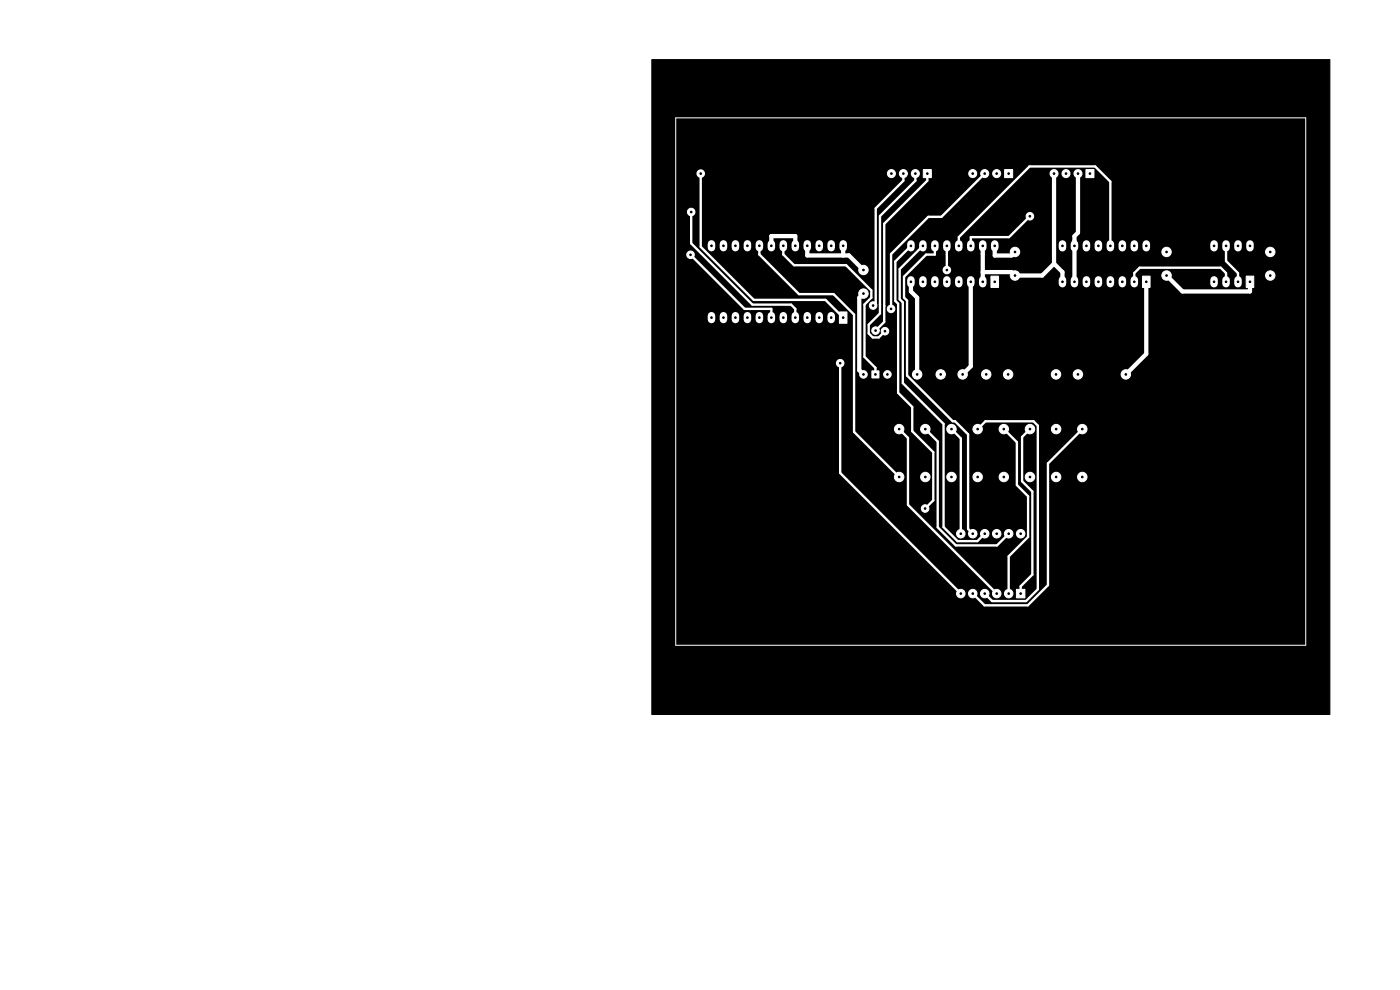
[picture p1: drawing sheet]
<svg xmlns="http://www.w3.org/2000/svg" width="297mm" height="210mm" viewBox="0 0 297 210" stroke-linecap="round" stroke-linejoin="round" font-family="sans-serif">
<g fill="#000" stroke="#000" stroke-width=".21">
<path d="M138.3 12.6h143.8v139h-143.8z"/>
<circle cx="146.9" cy="28.5" r=".17"/>
<circle cx="148.7" cy="36.8" r=".17"/>
<circle cx="189.1" cy="36.8" r=".17"/>
<circle cx="191.6" cy="36.8" r=".17"/>
<circle cx="194.2" cy="36.8" r=".17"/>
<circle cx="196.7" cy="36.8" r=".17"/>
<circle cx="206.4" cy="36.8" r=".17"/>
<circle cx="208.9" cy="36.8" r=".17"/>
<circle cx="211.4" cy="36.8" r=".17"/>
<circle cx="214" cy="36.8" r=".17"/>
<circle cx="223.6" cy="36.8" r=".17"/>
<circle cx="226.1" cy="36.8" r=".17"/>
<circle cx="228.7" cy="36.8" r=".17"/>
<circle cx="231.2" cy="36.8" r=".17"/>
<circle cx="273.5" cy="28.5" r=".18"/>
<circle cx="146.5" cy="54.1" r=".17"/>
<circle cx="146.6" cy="45" r=".18"/>
<circle cx="150.9" cy="52.1" r=".17"/>
<circle cx="153.5" cy="52.1" r=".17"/>
<circle cx="156" cy="52.1" r=".17"/>
<circle cx="158.6" cy="52.1" r=".17"/>
<circle cx="161.1" cy="52.1" r=".17"/>
<circle cx="163.6" cy="52.1" r=".17"/>
<circle cx="166.2" cy="52.1" r=".17"/>
<circle cx="168.7" cy="52.1" r=".17"/>
<circle cx="171.3" cy="52.1" r=".17"/>
<circle cx="173.8" cy="52.1" r=".17"/>
<circle cx="176.3" cy="52.1" r=".17"/>
<circle cx="178.9" cy="52.1" r=".17"/>
<circle cx="183.2" cy="57.3" r=".17"/>
<circle cx="193.2" cy="52.2" r=".17"/>
<circle cx="193.2" cy="59.8" r=".17"/>
<circle cx="195.8" cy="59.8" r=".17"/>
<circle cx="195.8" cy="52.2" r=".17"/>
<circle cx="198.3" cy="59.8" r=".17"/>
<circle cx="198.3" cy="52.2" r=".17"/>
<circle cx="200.9" cy="59.8" r=".17"/>
<circle cx="200.9" cy="52.2" r=".17"/>
<circle cx="200.9" cy="57.3" r=".18"/>
<circle cx="203.4" cy="59.8" r=".17"/>
<circle cx="203.4" cy="52.2" r=".17"/>
<circle cx="205.9" cy="52.2" r=".17"/>
<circle cx="205.9" cy="59.8" r=".17"/>
<circle cx="208.5" cy="52.2" r=".17"/>
<circle cx="208.5" cy="59.8" r=".17"/>
<circle cx="211" cy="52.2" r=".17"/>
<circle cx="211" cy="59.8" r=".17"/>
<circle cx="215.3" cy="58.4" r=".17"/>
<circle cx="215.3" cy="53.4" r=".17"/>
<circle cx="218.5" cy="45.9" r=".17"/>
<circle cx="225.4" cy="59.8" r=".17"/>
<circle cx="225.4" cy="52.2" r=".17"/>
<circle cx="227.9" cy="52.2" r=".17"/>
<circle cx="227.9" cy="59.8" r=".17"/>
<circle cx="230.5" cy="52.2" r=".17"/>
<circle cx="230.5" cy="59.8" r=".17"/>
<circle cx="233" cy="59.8" r=".17"/>
<circle cx="233" cy="52.2" r=".17"/>
<circle cx="235.6" cy="52.2" r=".17"/>
<circle cx="235.6" cy="59.8" r=".17"/>
<circle cx="238.1" cy="59.8" r=".17"/>
<circle cx="238.1" cy="52.2" r=".17"/>
<circle cx="240.6" cy="59.8" r=".17"/>
<circle cx="240.6" cy="52.2" r=".17"/>
<circle cx="243.2" cy="59.8" r=".17"/>
<circle cx="243.2" cy="52.2" r=".17"/>
<circle cx="247.5" cy="53.4" r=".17"/>
<circle cx="247.5" cy="58.4" r=".17"/>
<circle cx="257.6" cy="52.2" r=".17"/>
<circle cx="257.6" cy="59.8" r=".17"/>
<circle cx="260.1" cy="59.8" r=".17"/>
<circle cx="260.1" cy="52.2" r=".17"/>
<circle cx="262.6" cy="59.8" r=".17"/>
<circle cx="262.6" cy="52.2" r=".17"/>
<circle cx="265.2" cy="59.8" r=".17"/>
<circle cx="265.2" cy="52.2" r=".17"/>
<circle cx="269.5" cy="53.5" r=".18"/>
<circle cx="269.5" cy="58.5" r=".18"/>
<circle cx="150.9" cy="67.4" r=".17"/>
<circle cx="153.5" cy="67.4" r=".17"/>
<circle cx="156" cy="67.4" r=".17"/>
<circle cx="158.6" cy="67.4" r=".17"/>
<circle cx="161.1" cy="67.4" r=".17"/>
<circle cx="163.6" cy="67.4" r=".17"/>
<circle cx="166.2" cy="67.4" r=".17"/>
<circle cx="168.7" cy="67.4" r=".17"/>
<circle cx="171.3" cy="67.4" r=".17"/>
<circle cx="173.8" cy="67.4" r=".17"/>
<circle cx="176.3" cy="67.4" r=".17"/>
<circle cx="178.2" cy="77" r=".17"/>
<circle cx="178.9" cy="67.4" r=".17"/>
<circle cx="183.2" cy="79.4" r=".17"/>
<circle cx="183.2" cy="62.3" r=".17"/>
<circle cx="185.2" cy="64.8" r=".17"/>
<circle cx="185.7" cy="79.4" r=".17"/>
<circle cx="185.7" cy="70.1" r=".17"/>
<circle cx="187.7" cy="70.3" r=".17"/>
<circle cx="188.3" cy="79.4" r=".17"/>
<circle cx="189" cy="65.5" r=".17"/>
<circle cx="194.6" cy="79.4" r=".17"/>
<circle cx="199.6" cy="79.4" r=".17"/>
<circle cx="204.2" cy="79.4" r=".17"/>
<circle cx="209.2" cy="79.4" r=".17"/>
<circle cx="213.9" cy="79.4" r=".17"/>
<circle cx="224" cy="79.4" r=".17"/>
<circle cx="228.7" cy="79.4" r=".17"/>
<circle cx="238.8" cy="79.4" r=".17"/>
<circle cx="190.8" cy="91" r=".17"/>
<circle cx="196.3" cy="91" r=".17"/>
<circle cx="201.9" cy="91" r=".17"/>
<circle cx="207.4" cy="91" r=".17"/>
<circle cx="213" cy="91" r=".17"/>
<circle cx="218.5" cy="91" r=".17"/>
<circle cx="224.1" cy="91" r=".17"/>
<circle cx="229.6" cy="91" r=".17"/>
<circle cx="190.8" cy="101.2" r=".17"/>
<circle cx="196.3" cy="107.9" r=".17"/>
<circle cx="196.3" cy="101.2" r=".17"/>
<circle cx="201.9" cy="101.2" r=".17"/>
<circle cx="203.8" cy="113.2" r=".17"/>
<circle cx="206.4" cy="113.2" r=".17"/>
<circle cx="207.4" cy="101.2" r=".17"/>
<circle cx="208.9" cy="113.2" r=".17"/>
<circle cx="211.4" cy="113.2" r=".17"/>
<circle cx="213" cy="101.2" r=".17"/>
<circle cx="214" cy="113.2" r=".17"/>
<circle cx="216.5" cy="113.2" r=".17"/>
<circle cx="218.5" cy="101.2" r=".17"/>
<circle cx="224.1" cy="101.2" r=".17"/>
<circle cx="229.6" cy="101.2" r=".17"/>
<circle cx="146.9" cy="133.4" r=".17"/>
<circle cx="203.8" cy="125.9" r=".17"/>
<circle cx="206.4" cy="125.9" r=".17"/>
<circle cx="208.9" cy="125.9" r=".17"/>
<circle cx="211.4" cy="125.9" r=".17"/>
<circle cx="214" cy="125.9" r=".17"/>
<circle cx="216.5" cy="125.9" r=".17"/>
<circle cx="273.5" cy="133.4" r=".18"/>
</g>
<g fill="#fff" stroke="#fff" stroke-width=".21">
<path d="M210.2 58.6h1.6v2.4h-1.6z"/>
<path d="M230.4 36h1.7v1.7h-1.7z"/>
<path d="M185 78.7h1.5v1.5h-1.5z"/>
<path d="M215.6 125h1.8v1.8h-1.8z"/>
<path d="M242.4 58.6h1.6v2.4h-1.6z"/>
<path d="M213.1 36h1.7v1.7h-1.7z"/>
<path d="M178.1 66.2h1.6v2.4h-1.6z"/>
<path d="M264.4 58.6h1.6v2.4h-1.6z"/>
<path d="M195.9 36h1.7v1.7h-1.7z"/>
<circle cx="213" cy="101.2" r="1"/>
<circle cx="213" cy="91" r="1"/>
<circle cx="207.4" cy="101.2" r="1"/>
<circle cx="207.4" cy="91" r="1"/>
<circle cx="247.5" cy="53.4" r="1"/>
<circle cx="247.5" cy="58.4" r="1"/>
<circle cx="196.3" cy="101.2" r="1"/>
<circle cx="196.3" cy="91" r="1"/>
<circle cx="199.6" cy="79.4" r="1"/>
<circle cx="194.6" cy="79.4" r="1"/>
<circle cx="190.8" cy="101.2" r="1"/>
<circle cx="190.8" cy="91" r="1"/>
<circle cx="238.8" cy="79.4" r="1"/>
<circle cx="228.7" cy="79.4" r="1"/>
<circle cx="201.9" cy="101.2" r="1"/>
<circle cx="201.9" cy="91" r="1"/>
<circle cx="228.7" cy="36.8" r=".85"/>
<circle cx="226.1" cy="36.8" r=".85"/>
<circle cx="223.6" cy="36.8" r=".85"/>
<circle cx="224.1" cy="101.2" r="1"/>
<circle cx="224.1" cy="91" r="1"/>
<circle cx="183.2" cy="57.3" r="1"/>
<circle cx="183.2" cy="62.3" r="1"/>
<circle cx="188.3" cy="79.4" r=".8"/>
<circle cx="183.2" cy="79.4" r=".8"/>
<circle cx="229.6" cy="101.2" r="1"/>
<circle cx="229.6" cy="91" r="1"/>
<circle cx="214" cy="125.9" r=".9"/>
<circle cx="211.4" cy="125.9" r=".9"/>
<circle cx="208.9" cy="125.9" r=".9"/>
<circle cx="206.4" cy="125.9" r=".9"/>
<circle cx="203.8" cy="125.9" r=".9"/>
<circle cx="203.8" cy="113.2" r=".9"/>
<circle cx="206.4" cy="113.2" r=".9"/>
<circle cx="208.9" cy="113.2" r=".9"/>
<circle cx="211.4" cy="113.2" r=".9"/>
<circle cx="214" cy="113.2" r=".9"/>
<circle cx="216.5" cy="113.2" r=".9"/>
<circle cx="218.5" cy="101.2" r="1"/>
<circle cx="218.5" cy="91" r="1"/>
<circle cx="224" cy="79.4" r="1"/>
<circle cx="213.9" cy="79.4" r="1"/>
<circle cx="209.2" cy="79.4" r="1"/>
<circle cx="204.2" cy="79.4" r="1"/>
<circle cx="211.4" cy="36.8" r=".85"/>
<circle cx="208.9" cy="36.8" r=".85"/>
<circle cx="206.4" cy="36.8" r=".85"/>
<circle cx="269.5" cy="53.4" r="1"/>
<circle cx="269.5" cy="58.4" r="1"/>
<circle cx="194.2" cy="36.8" r=".85"/>
<circle cx="191.6" cy="36.8" r=".85"/>
<circle cx="189.1" cy="36.8" r=".85"/>
<circle cx="215.3" cy="53.4" r="1"/>
<circle cx="215.3" cy="58.4" r="1"/>
<circle cx="218.5" cy="45.9" r=".8"/>
<circle cx="146.5" cy="54.1" r=".8"/>
<circle cx="189" cy="65.5" r=".8"/>
<circle cx="146.6" cy="45" r=".8"/>
<circle cx="185.7" cy="70.1" r=".8"/>
<circle cx="187.7" cy="70.3" r=".8"/>
<circle cx="185.2" cy="64.8" r=".8"/>
<circle cx="148.7" cy="36.8" r=".8"/>
<circle cx="196.3" cy="107.9" r=".8"/>
<circle cx="178.2" cy="77" r=".8"/>
<circle cx="200.9" cy="57.3" r=".8"/>
</g>
<g fill="none" stroke="#fff" stroke-width="1.6">
<path d="M150.9 51.7v.8M153.5 51.7v.8M156 51.7v.8M158.6 51.7v.8M161.1 51.7v.8M163.6 51.7v.8M166.2 51.7v.8M168.7 51.7v.8M171.3 51.7v.8M173.8 51.7v.8M176.3 51.7v.8M178.9 51.7v.8"/>
<path d="M193.2 51.8v.8M193.2 59.4v.8M195.8 51.8v.8M195.8 59.4v.8M198.3 51.8v.8M198.3 59.4v.8M200.9 51.8v.8M200.9 59.4v.8M203.4 51.8v.8M203.4 59.4v.8M205.9 51.8v.8M205.9 59.4v.8"/>
<path d="M208.5 51.8v.8M208.5 59.4v.8M211 51.8v.8M225.4 51.8v.8M225.4 59.4v.8M227.9 51.8v.8M227.9 59.4v.8M230.5 51.8v.8M230.5 59.4v.8M233 51.8v.8M233 59.4v.8M235.6 51.8v.8"/>
<path d="M235.6 59.4v.8M238.1 51.8v.8M238.1 59.4v.8M240.6 51.8v.8M240.6 59.4v.8M243.2 51.8v.8M257.6 51.8v.8M257.6 59.4v.8M260.1 51.8v.8M260.1 59.4v.8M262.6 51.8v.8M262.6 59.4v.8"/>
<path d="M265.2 51.8v.8M150.9 67v.8M153.5 67v.8M156 67v.8M158.6 67v.8M161.1 67v.8M163.6 67v.8M166.2 67v.8M168.7 67v.8M171.3 67v.8M173.8 67v.8M176.3 67v.8"/>
</g>
<g fill="none" stroke="#fff" stroke-width=".9">
<path d="M223.6 36.8v19.1M228.7 36.8v12.6l-.8 .7v9.7M163.6 52.1v-2h5.1v2M171.3 52.1v2.1h8.8l3.1 3.1M178.9 52.1v2.1M193.2 59.8v2l1.4 1.3v16.3M205.9 59.8v17.9l-1.7 1.7M208.5 52.2v7.6M211 52.2v2h3.6l.7-.8M223.6 55.9l-2.5 2.5h-5.8l-.7-.7h-6.1M223.6 55.9l1.8 1.8v2.1M243.2 59.8v15.3l-4.4 4.3"/>
<path d="M247.5 58.4l3.4 3.4h14.3v-2M183.2 62.3l-.9 .9v15.3l.9 .9"/>
</g>
<g fill="none" stroke="#fff" stroke-width=".5">
<path d="M148.7 36.8v15.6l11.2 11.2h15.2l3.8 3.8M191.6 36.8v1.5l-5.8 5.9v20l-.6 .6M194.2 36.8v1.5l-7.5 7.5v20.7l-2.4 2.4v1.8l.8 .9h1.3l1.3-1.3M196.7 36.8v1.5l-9.1 9.2v20.8l-1.9 1.8M208.9 36.8l-9.2 9.2h-2.8l-7.9 7.9v11.6M146.5 54.1l11.5 11.4h5.6v1.9M146.6 45v6.6l13 13h8.2l.9 .9v1.9M161.1 52.1v1.9l8.4 8.4h7.3l4.4 4.3v24.9l9.6 9.6M166.2 52.1v1.9l2.3 2.3h11l5.4 5.3v1.5l-1.5 1.5v11.1l2.3 2.3v1.4M193.2 52.2l-3.3 3.3v8.3l.6 .6v18.9l3 3v5.2l4.5 4.4v10.2l-1.7 1.8M195.8 52.2l-4.9 4.9v6.4l.6 .6v17.2l8.7 8.6v21.9l2.9 3h4.2l1.6-1.6M198.3 52.2v1.8h-1.8l-4.7 4.7v4.4l.6 .7v15.9l9.7 9.7h.5l2.8 2.7v20.1l1 1"/>
<path d="M200.9 52.2v5.1M203.4 52.2v-1.9l15-15h13.9l3.3 3.2v13.7M218.5 45.9l-4.4 4.4h-8.2v1.9M240.6 59.8v-1.9l1.2-1.1h17.2l1.1 1.1v1.9M260.1 52.2v3.2l2.5 2.5v1.9M178.2 77v23.3l25.6 25.6M186.7 64.5h.1M187.6 64.9h.1M190.8 91l1.8 1.9v14.2l18.8 18.8M196.3 91l2.6 2.7v18.2l3.9 3.8h8.7l2.5-2.5M201.9 91l1.9 2v20.2M207.4 91l1.7-1.6h10.2l.9 .9v34.7l-2.5 2.5h-7.2l-1.6-1.6"/>
<path d="M213 91l2.7 2.8v9.1l2.4 2.4v8.6l-4.1 4.1v7.9M218.5 91l-1.7 1.7v9.4l2.2 2.2v17.6l-2.5 2.5v1.5M229.6 91l-7.3 7.3v25.8l-4.3 4.3h-9.1l-2.5-2.5"/>
</g>
<path d="M143.4 25h133.6v111.9h-133.6z" fill="none" stroke="#fff" stroke-width=".21"/>
</svg>
